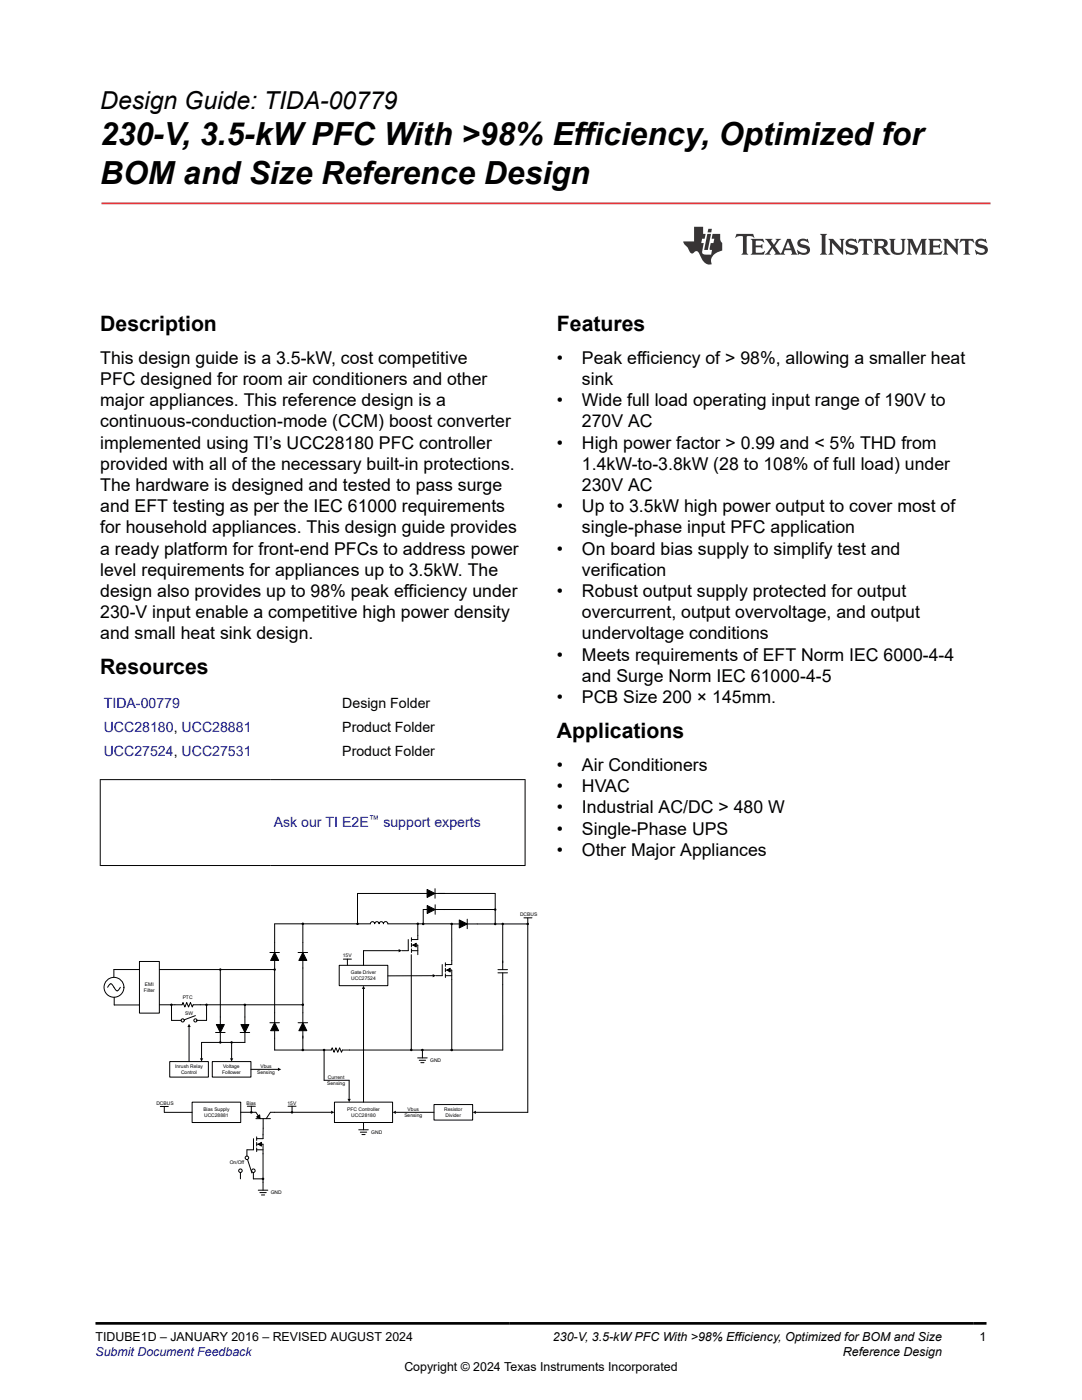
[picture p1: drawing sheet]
<svg xmlns="http://www.w3.org/2000/svg" width="216mm" height="279mm" viewBox="0 0 216 279" stroke-linecap="round" stroke-linejoin="round" font-family="sans-serif">
<defs><g id="words">
<g font-size="6.3">
<text x="20" y="29">230-V, 3.5-kW PFC With &gt;98% Efficiency, Optimized for</text>
<text x="20" y="36.6">BOM and Size Reference Design</text>
</g>
<text font-size="4.9" x="20" y="21.8">Design Guide: TIDA-00779</text>
<g font-size="4.2">
<text x="20" y="66">Description</text>
<text x="111.1" y="66">Features</text>
<text x="20" y="134.6">Resources</text>
<text x="111.1" y="147.3">Applications</text>
</g>
<g font-size="3.5">
<text x="20" y="72.6">This design guide is a 3.5-kW, cost competitive</text>
<text x="20" y="76.8">PFC designed for room air conditioners and other</text>
<text x="111.1" y="72.6">•</text>
<text x="116.1" y="72.6">Peak efficiency of &gt; 98%, allowing a smaller heat</text>
<text x="116.1" y="76.8">sink</text>
<text x="20" y="81">major appliances. This reference design is a</text>
<text x="111.1" y="81">•</text>
<text x="116.1" y="81">Wide full load operating input range of 190V to</text>
<text x="20" y="85.3">continuous-conduction-mode (CCM) boost converter</text>
<text x="20" y="89.5">implemented using TI’s UCC28180 PFC controller</text>
<text x="111.1" y="89.5">•</text>
<text x="116.1" y="85.3">270V AC</text>
<text x="116.1" y="89.5">High power factor &gt; 0.99 and &lt; 5% THD from</text>
<text x="20" y="93.7">provided with all of the necessary built-in protections.</text>
<text x="116.1" y="93.7">1.4kW-to-3.8kW (28 to 108% of full load) under</text>
<text x="20" y="98">The hardware is designed and tested to pass surge</text>
<text x="116.1" y="98">230V AC</text>
<text x="20" y="102.2">and EFT testing as per the IEC 61000 requirements</text>
<text x="20" y="106.4">for household appliances. This design guide provides</text>
<text x="111.1" y="102.2">•</text>
<text x="116.1" y="102.2">Up to 3.5kW high power output to cover most of</text>
<text x="116.1" y="106.4">single-phase input PFC application</text>
<text x="20" y="110.7">a ready platform for front-end PFCs to address power</text>
<text x="111.1" y="110.7">•</text>
<text x="116.1" y="110.7">On board bias supply to simplify test and</text>
<text x="20" y="114.9">level requirements for appliances up to 3.5kW. The</text>
<text x="20" y="119.1">design also provides up to 98% peak efficiency under</text>
<text x="111.1" y="119.1">•</text>
<text x="116.1" y="114.9">verification</text>
<text x="116.1" y="119.1">Robust output supply protected for output</text>
<text x="20" y="123.4">230-V input enable a competitive high power density</text>
<text x="116.1" y="123.4">overcurrent, output overvoltage, and output</text>
<text x="20" y="127.6">and small heat sink design.</text>
<text x="111.1" y="131.8">•</text>
<text x="116.1" y="127.6">undervoltage conditions</text>
<text x="116.1" y="131.8">Meets requirements of EFT Norm IEC 6000-4-4</text>
<text x="116.1" y="136.1">and Surge Norm IEC 61000-4-5</text>
<text x="111.1" y="140.3">•</text>
<text x="116.1" y="140.3">PCB Size 200 × 145mm.</text>
<text x="111.1" y="153.9">•</text>
<text x="116.1" y="153.9">Air Conditioners</text>
<text x="111.1" y="158.1">•</text>
<text x="116.1" y="158.1">HVAC</text>
<text x="111.1" y="162.3">•</text>
<text x="111.1" y="166.6">•</text>
<text x="116.1" y="162.3">Industrial AC/DC &gt; 480 W</text>
<text x="116.1" y="166.6">Single-Phase UPS</text>
<text x="111.1" y="170.8">•</text>
<text x="116.1" y="170.8">Other Major Appliances</text>
</g>
<g font-size="2.8" fill="#00f">
<text x="20.7" y="141.2">TIDA-00779</text>
<text x="20.7" y="146">UCC28180, UCC28881</text>
<text x="20.7" y="150.8">UCC27524, UCC27531</text>
<text x="54.6" y="165">Ask our TI E2E</text>
<text x="76.5" y="165">support experts</text>
</g>
<g font-size="2.8">
<text x="68.3" y="141.2">Design Folder</text>
<text x="68.3" y="146">Product Folder</text>
<text x="68.3" y="150.8">Product Folder</text>
</g>
<g font-size="2.5">
<text x="19" y="267.6">TIDUBE1D – JANUARY 2016 – REVISED AUGUST 2024</text>
<text x="110.3" y="267.6">230-V, 3.5-kW PFC With &gt;98% Efficiency, Optimized for BOM and Size</text>
<text x="195.5" y="267.6">1</text>
<text x="80.7" y="273.5">Copyright © 2024 Texas Instruments Incorporated</text>
<text x="168.2" y="270.6">Reference Design</text>
</g>
<text font-size="2.5" fill="#00f" x="19" y="270.6">Submit Document Feedback</text>
<text font-size="2.1" fill="#00f" x="73.6" y="164.3">™</text>
<g font-size="1">
<text x="103.8" y="182.9">DCBUS</text>
<text x="68.4" y="191.1">15V</text>
<text x="28.7" y="197.9">Filter</text>
<text x="28.9" y="196.7">EMI</text>
<text x="70" y="194.4">Gate Driver</text>
<text x="70.1" y="195.6">UCC27524</text>
<text x="36.5" y="199.5">PTC</text>
<text x="36.9" y="202.6">SW</text>
<text x="35" y="213.1">Inrush Relay</text>
<text x="36.1" y="214.3">Control</text>
<text x="44.3" y="214.3">Follower</text>
<text x="44.5" y="213.1">Voltage</text>
<text x="51.3" y="214.3">Sensing</text>
<text x="52" y="213.1">Vbus</text>
<text x="65.4" y="215.4">Current</text>
<text x="85.8" y="211.9">GND</text>
<text x="31.2" y="220.5">DCBUS</text>
<text x="40.6" y="221.7">Bias Supply</text>
<text x="49.2" y="220.4">Bias</text>
<text x="57.4" y="220.4">15V</text>
<text x="65.3" y="216.6">Sensing</text>
<text x="69.3" y="221.7">PFC Controller</text>
<text x="81.3" y="221.7">Vbus</text>
<text x="88.6" y="221.7">Resistor</text>
<text x="40.7" y="222.9">UCC28881</text>
<text x="70.1" y="222.9">UCC28180</text>
<text x="74.1" y="226.2">GND</text>
<text x="80.7" y="222.9">Sensing</text>
<text x="88.9" y="222.9">Divider</text>
<text x="45.8" y="232.3">On/Off</text>
<text x="54" y="238.3">GND</text>
</g>
</g></defs>
<g fill="#373435">
<path d="M159.3 48a.88 .88 0 0 0-.1 .9 .88 .88 0 0 0 .8 .5l.8 .2a.43 .43 0 0 1 .2 .5 .43 .43 0 0 1-.4 .3 2.14 2.14 0 0 1-1.6-.5l.3 .9 .2-.1a1.78 1.78 0 0 0 2.1-.5 .96 .96 0 0 0-.9-1.3l-.8-.2-.2-.3a.97 .97 0 0 1 1.6 .1l-.1-.8-.2 .1-.5-.1a1.38 1.38 0 0 0-1.2 .3zM157.2 48.2l.5 1.4h-1zM152.6 47.7l1.3 1.5-.7 1.1-.6 .5h1.2l-.3-.3 .6-1 .7 1-.3 .3h2.2l-.3-.3 .2-.6h1.3l.2 .6-.3 .3h1.3l-.3-.4-1.1-2.7h-.6l-1.3 2.9-1.1-1.5 .6-1 .6-.4h-1.2l.3 .2-.6 .9-.5-.8 .2-.3zM149.8 47.7l.3 .5v2.1l-.3 .5h2.6l.2-.8-.6 .4h-1.2v-1.1l1 .1 .3 .2v-.9l-.3 .3h-1v-.9l.7-.1a1.02 1.02 0 0 1 .9 .4l-.1-.7zM147 46.7l-.2 .8a1.36 1.36 0 0 1 1.4-.3v3.1l-.3 .5h1.4l-.3-.5v-3l.3-.2a1.15 1.15 0 0 1 1.2 .4l-.2-.8z"/>
<path d="M194.8 48a.88 .88 0 0 0-.1 .9 .88 .88 0 0 0 .8 .5l.8 .2a.43 .43 0 0 1 .2 .5 .43 .43 0 0 1-.4 .3 2.08 2.08 0 0 1-1.6-.5l.3 .9 .2-.1a1.76 1.76 0 0 0 2.1-.5 .95 .95 0 0 0-.9-1.3l-.9-.2-.1-.3a1 1 0 0 1 1.6 .1l-.1-.8-.3 .1-.3-.1a1.38 1.38 0 0 0-1.3 .3zM191.7 47.7l-.2 .8a.83 .83 0 0 1 1-.4l.1 2.2-.1 .2-.3 .3h1.4l-.3-.3v-.2v-2.1l.2-.2a.86 .86 0 0 1 .9 .5l-.2-.8zM188.2 47.7l.3 .5v2.1l-.3 .5h1l-.3-.5v-1.8l2.2 2.3v-2.6l.3-.5h-1l.3 .3v1.5l-1.6-1.8zM185.2 47.7l.3 .5v2.1l-.3 .5h2.6l.2-.8-.6 .4h-1.2v-1.1l1 .1 .3 .2v-.9l-.3 .3h-1v-.9l.6-.1a1.04 1.04 0 0 1 1.1 .4l-.2-.7zM180.9 47.7l.3 .5v2.1l-.3 .5h1l-.3-.5v-2l1.2 2.6 1.2-2.6v2l-.3 .5h1.3l-.4-.5v-2.1l.4-.5h-1.1l-.9 2-.9-2zM177.4 47.7l.3 .2a3.7 3.7 0 0 0 .3 2.6 1.68 1.68 0 0 0 2.4-.3l.1-2 .2-.5h-1l.3 .5v1.5a.82 .82 0 0 1-.8 .8 .82 .82 0 0 1-.8-.8v-1.8l.3-.2zM175.3 48.1h.1a.63 .63 0 0 1 .8 0 .63 .63 0 0 1 .1 .7l-.3 .3h-.8zM174.2 47.7l.3 .5v2.1l-.3 .5h1.4l-.3-.3-.1-1a.78 .78 0 0 1 1 .7 .89 .89 0 0 0 1.5 .5l-.5-.3-.5-.8-.4-.2a.84 .84 0 0 0 .8-.9 .84 .84 0 0 0-.8-.8zM171.4 47.7l-.2 .8h.1a.83 .83 0 0 1 1-.4v2.2v.2l-.3 .3h1.3l-.3-.3v-.2v-2.1l.2-.2a.87 .87 0 0 1 .9 .5l-.2-.8zM168.9 48a.88 .88 0 0 0-.1 .9 .88 .88 0 0 0 .8 .5l.8 .2a.43 .43 0 0 1 .2 .5 .43 .43 0 0 1-.4 .3 1.52 1.52 0 0 1-1.5-.6l-.1 .1 .3 .9 .2-.1a1.79 1.79 0 0 0 2.1-.5 .95 .95 0 0 0-.9-1.3l-.8-.2-.2-.3a.97 .97 0 0 1 1.6 .1h.1l-.2-.8-.2 .1-.4-.1a1.34 1.34 0 0 0-1.3 .3zM165.3 47.7l.3 .5v2.1l-.3 .5h1l-.3-.5v-1.8l2.2 2.3v-2.6l.3-.5h-1l.3 .3v1.5l-1.6-1.8zM163.6 46.7l.4 .5v3.1l-.4 .5h1.4l-.3-.5v-3.1l.3-.5z"/>
<path d="M141.3 45.7l-.1 .7h.7l.2-.7zM141.1 46.7l-.6 3.2h.7l.7-3.2zM138.5 45.3v2.9h-2.2l.1 .4 .9 1a1.01 1.01 0 0 0 1 .9 .62 .62 0 0 1 .6-.4 .62 .62 0 0 1 .6 .4l.2 .4a2.2 2.2 0 0 0 2.1 1.9l.2-.1a1.96 1.96 0 0 1 1.5-2.5l.6-.2-.1-1.6a1.73 1.73 0 0 1-.3-1.7h-1.5l-.2 .9h.5l-.1 .9h-.6l-.2 1v.3l.5 .1-.2 .9h-.7a.76 .76 0 0 1-1.1-.7l.3-1.6h-.5l.2-.9h.5l.2-.9h-.5v-1.4z"/>
</g>
<path d="M20.4 40.6h177.1" fill="none" stroke="#ed3237" stroke-width=".35"/>
<g fill="none" stroke="#000" stroke-width=".2">
<path d="M19.9 155.6h84.9M20 155.5v17.3M104.8 155.5v17.3M19.9 172.7h84.9M81.5 187.5v2.2h-1.3M82.1 188.6h1.3v1.9M82.1 189.7h1.3M82.1 187.1v.8M82.1 188.3v.7M82.1 189.4v.7M82.4 188.6l.7-.4v.8zM83.4 186.7v.8h-1.3"/>
<path d="M34.2 203.6h1.9M39 202.7l-2.2 .8M39.3 203.6h1.9M83.3 211.1h1.9M83.7 211.6h1.2M84 212.1h.6M84.3 209.5v1.6"/>
<circle cx="36.5" cy="203.6" r=".32"/>
<circle cx="39" cy="203.6" r=".32"/>
</g>
<path d="M82.4 188.6l.7-.4v.8z" fill="#000"/>
<path d="M67.7 192.7h9.7v4h-9.7z" fill-rule="evenodd" fill="#fff"/>
<g fill="none" stroke="#000" stroke-width=".2">
<path d="M21.5 197l.1-.2a.52 .52 0 0 1 .5-.5 .52 .52 0 0 1 .5 .5l.3 .4a.52 .52 0 0 0 .5 .5 .52 .52 0 0 0 .5-.5l.1-.2M67.7 192.7h9.7v4h-9.7zM84.5 181.5h.7M85.2 180.7l1.6 .8-1.6 .8zM86.8 180.6v1.9M86.8 181.5h2M90.1 184.4h1.5M91.6 183.6l1.6 .8-1.6 .8zM93.2 183.4v1.9M93.2 184.4h2M34.9 200.5h1.4l.2-.4 .4 .9 .4-.9 .3 .9 .4-.9 .4 .9 .2-.5h1.4M43 206.1h1.9"/>
<path d="M43.2 204.5h1.6l-.8 1.6zM44 203v1.5M44 206.1v1.9M47.9 206.1h1.9M48.1 204.5h1.6l-.8 1.6zM48.9 203v1.5M48.9 206.1v1.9"/>
<circle cx="22.7" cy="197" r="1.98"/>
</g>
<path d="M85.2 180.7l1.6 .8-1.6 .8zM91.6 183.6l1.6 .8-1.6 .8zM43.2 204.5h1.6l-.8 1.6zM48.1 204.5h1.6l-.8 1.6z" fill="#000"/>
<path d="M36.5 198.6h1.9v1.2h-1.9z" fill-rule="evenodd" fill="#fff"/>
<g fill="none" stroke="#000" stroke-width=".2">
<path d="M85.2 177.5l1.6 .8-1.6 .8zM85.2 178.3h-13.9v6.1M86.8 177.4v1.9M86.8 178.3h12M98.8 178.3v6.1M31.8 193.5h23M44 193.5v9.5M53.8 190.1h2M54.8 190.1l.8 1.6h-1.6zM54.8 190.1v-5.7h19.1a.44 .44 0 0 1 .4-.5 .44 .44 0 0 1 .5 .5 .44 .44 0 0 1 .4-.5 .44 .44 0 0 1 .4 .5 .44 .44 0 0 1 .5-.5 .44 .44 0 0 1 .4 .5 .44 .44 0 0 1 .4-.5 .44 .44 0 0 1 .5 .5h12.7v8.1h-1.2M54.8 191.7v12.4M59.5 190.1h1.9"/>
<path d="M60.4 190.1l.8 1.6h-1.6zM60.4 184.4v5.7M60.4 191.7v12.4M72.5 189.7v3M83.4 184.4v2.3M88.2 192.5v2.2h-1.2M88.5 181.5h10.3M88.9 193.6h1.2v1.9M88.9 194.7h1.2M88.9 192.1v.8M88.9 193.2v.8M88.9 194.4v.7"/>
<path d="M89.2 193.6l.6-.4v.8zM99.4 194.1h1.9M99.4 193.5h1.9M100.3 191.8v1.7M100.3 194.2v2.3M31.8 200.5h3.1M34.2 200.5v3.1M40 200.5h20.4M41.2 200.5v3.1M44 208h4.9M48.9 200.5v2.5M53.8 204.1h2"/>
<path d="M54.8 204.1l.8 1.6h-1.6zM54.8 205.7v1.5M59.5 204.1h1.9M60.4 204.1l.8 1.6h-1.6zM60.4 205.7v1.5"/>
</g>
<path d="M85.2 177.5l1.6 .8-1.6 .8zM54.8 190.1l.8 1.6h-1.6zM60.4 190.1l.8 1.6h-1.6zM89.2 193.6l.6-.4v.8zM54.8 204.1l.8 1.6h-1.6zM60.4 204.1l.8 1.6h-1.6z" fill="#000"/>
<path d="M33.9 211.9h7.7v3.1h-7.7z" fill-rule="evenodd" fill="#fff"/>
<path d="M33.9 211.9h7.7v3.1h-7.7z" fill="none" stroke="#000" stroke-width=".2"/>
<path d="M42.4 211.9h7.7v3.1h-7.7z" fill-rule="evenodd" fill="#fff"/>
<path d="M37.7 205v6.9M42.4 211.9h7.7v3.1h-7.7zM44 208h-3.8v3.3M46.2 208v3.3" fill="none" stroke="#000" stroke-width=".2"/>
<path d="M37.7 204.3l.3 .7h-.6zM39.9 211.2h.6l-.3 .7zM45.9 211.2h.6l-.3 .7z" fill="#000"/>
<path d="M38.3 220h9.7v4h-9.7z" fill-rule="evenodd" fill="#fff"/>
<g fill="none" stroke="#000" stroke-width=".2">
<path d="M38.3 220h9.7v4h-9.7zM32 220.8h1.6M32.8 220.8v1.2M32.8 222h5.5M48 234v1.3M48 222h3.1l.8 1.3M49.4 220.8h1.6M49.4 231.4l.9 2.7M50.2 220.8v1.2M50.6 234v1.3h1.9M50.6 227.2v2.3h-1.3v1.2M51.1 223.3h2.9"/>
<path d="M51.2 228.4h1.3v9.1M51.2 229.5h1.3M51.2 226.9v.7M51.2 228v.7M51.2 229.1v.7M51.2 222.9l.6-.4 .1 .7zM51.5 228.4l.7-.4v.7zM51.5 237.5h1.9M51.9 238h1.2M52.2 238.5h.6M52.5 223.3v3.9h-1.3M54.7 222h-.7l-.9 1.3"/>
<path d="M57.5 220.8h1.6M58.3 220.8v1.2M71.6 225.5h1.9M71.9 226h1.3M72.2 226.4h.7M72.5 223.9v1.6"/>
<circle cx="48" cy="233.6" r=".35"/>
<circle cx="49.3" cy="231.1" r=".35"/>
<circle cx="50.6" cy="233.6" r=".35"/>
</g>
<path d="M51.2 222.9l.6-.4 .1 .7zM51.5 228.4l.7-.4v.7z" fill="#000"/>
<path d="M66.7 220h11.6v4h-11.6z" fill-rule="evenodd" fill="#fff"/>
<path d="M82.1 190.5v19M90.1 195.5v14.1M95.2 184.4h5.1M100.3 196.5v13.1h-32l-.2 .4-.3-.9-.4 .9-.4-.9-.3 .9-.4-.9-.2 .5h-11.3v-2.4M60.4 206.8v2.8M66.7 220h11.6v4h-11.6z" fill="none" stroke="#000" stroke-width=".2"/>
<path d="M86.6 220.4h7.7v3.1h-7.7z" fill-rule="evenodd" fill="#fff"/>
<g fill="none" stroke="#000" stroke-width=".2">
<path d="M43.8 193.5h.2M54.6 193.5h.2M60.3 184.4h.1M68.5 191.4h1.6M69.3 191.4v1.2M71.2 184.4h.2M72.5 197.4v22.6M72.5 189.7h7M83.2 184.4h.2M86.3 194.7l-8.9 .1M90 184.4h.1M98.7 181.5h.1"/>
<path d="M104.5 183.2h1.6M105.3 184.4h-5v.1M105.3 183.2v38.8h-10.3M34.1 200.5h.1M41.1 200.5h.1M43.8 208h.2M46.1 208h.1M48.7 200.4l.2 .1M50.1 213.4h5.4M60.3 200.5h.1M60.3 209.6h.1M64.5 209.6h.2v6h5v3.7"/>
<path d="M82.1 209.4v.1M90 209.6h.1M50.2 222h-.1M52.3 235.3h.2M54.7 222h11.4M79 222h7.6M86.6 220.4h7.7v3.1h-7.7z"/>
</g>
<g fill="#000">
<path d="M72.5 196.7l.4 .7h-.7zM79.5 189.4l.7 .3-.7 .4zM86.3 194.4l.7 .3-.7 .3zM55.5 213.1l.6 .3-.6 .3zM69.3 219.3h.7l-.3 .7zM66.1 221.7l.6 .3-.6 .3zM78.3 222l.7-.3v.6zM94.3 222l.7-.3v.6z"/>
<circle cx="44" cy="193.5" r=".24"/>
<circle cx="54.8" cy="193.5" r=".24"/>
<circle cx="60.4" cy="184.4" r=".24"/>
<circle cx="71.4" cy="184.4" r=".24"/>
<circle cx="83.4" cy="184.4" r=".24"/>
<circle cx="90.1" cy="184.4" r=".24"/>
<circle cx="98.8" cy="181.5" r=".24"/>
<circle cx="100.3" cy="184.4" r=".24"/>
<circle cx="105.3" cy="184.4" r=".24"/>
<circle cx="34.2" cy="200.5" r=".24"/>
<circle cx="41.2" cy="200.5" r=".24"/>
<circle cx="44" cy="208" r=".24"/>
<circle cx="46.2" cy="208" r=".24"/>
<circle cx="48.9" cy="200.5" r=".24"/>
<circle cx="60.4" cy="200.5" r=".24"/>
<circle cx="60.4" cy="209.6" r=".24"/>
<circle cx="64.7" cy="209.6" r=".24"/>
<circle cx="82.1" cy="209.5" r=".24"/>
<circle cx="90.1" cy="209.6" r=".24"/>
<circle cx="50.1" cy="222" r=".24"/>
<circle cx="52.5" cy="235.3" r=".24"/>
<circle cx="58.3" cy="222" r=".24"/>
</g>
<path d="M27.8 191.9h4v10.3h-4z" fill-rule="evenodd" fill="#fff"/>
<path d="M22.8 199v1.6h5M27.8 191.9h4v10.3h-4zM27.8 193.5h-5.1v1.6M84.3 184.4h.1M84.4 181.5v2.9M98.8 184.4v.1M100.3 184.5v7.7M84.1 209.6h.2" fill="none" stroke="#000" stroke-width=".2"/>
<g fill="#000">
<circle cx="84.4" cy="184.4" r=".24"/>
<circle cx="98.8" cy="184.4" r=".24"/>
<circle cx="84.3" cy="209.6" r=".24"/>
</g>
<path d="M27.7 3.7l-.2 .6 .5-.3h.6v.2v2.2l-.2 .3h1l-.2-.3v-2.2v-.2h.5l.5 .3-.1-.6zM29.8 4.4l.2 .4v1.6l-.2 .3h1.9l.1-.5a1.08 1.08 0 0 1-1.3 .1v-.6h.6l.4 .1v-.6l-.4 .2h-.6v-.6l.2-.1a1 1 0 0 1 1 .3l-.1-.6zM31.8 4.4l1 1.2-1 1.1h.9l-.2-.2 .4-.7 .5 .7-.2 .2h1.6l-.2-.2 .1-.4h1l.1 .4-.1 .2h.9l-.2-.3-.8-2h-.5l-1 2.2-.8-1.1 .9-1.1h-.8l.2 .2-.5 .7-.3-.7 .1-.2zM35.2 4.8l.4 1h-.8zM36.8 4.6a.65 .65 0 0 0-.2 .7 .65 .65 0 0 0 .6 .4l.7 .2 .1 .2a.79 .79 0 0 1-.7 .4 .79 .79 0 0 1-.7-.5l.1 .7 .2-.1a.93 .93 0 0 0 1.1 .1 .93 .93 0 0 0 .4-.9 1.46 1.46 0 0 0-1.2-.6l-.1-.4a1.09 1.09 0 0 1 1.2 .2l-.2-.6-.1 .1-.6-.1zM28.4 7.2l.2 .4v2.3l-.2 .4h1l-.2-.4v-2.3l.2-.4zM29.6 7.9l.2 .4v1.6l-.2 .4h.8l-.3-.4v-1.4l1.7 1.8v-2l.2-.4h-.8l.2 .3 .1 1.1-1.2-1.4zM32.3 8.1a.65 .65 0 0 0-.2 .7 .65 .65 0 0 0 .7 .4l.6 .2 .1 .3a.79 .79 0 0 1-.7 .3 .79 .79 0 0 1-.7-.5l.1 .8 .2-.1a.93 .93 0 0 0 1.1 0 .93 .93 0 0 0 .4-.9 1.46 1.46 0 0 0-1.2-.6l-.1-.4a1.09 1.09 0 0 1 1.2 .2l-.2-.6-.1 .1-.6-.1zM34.1 7.9l-.1 .7a.63 .63 0 0 1 .7-.4l.1 1.7-.3 .4h1l-.2-.4v-1.7a.66 .66 0 0 1 .8 .4l-.1-.7zM36.2 7.9l.2 .4v1.6l-.2 .4h.9l-.2-.2v-.8l.5 .1 .1 .1a.79 .79 0 0 0 1.2 .7l-1-1a.61 .61 0 0 0 .6-.6 .61 .61 0 0 0-.5-.6zM36.9 8.3l.2-.1a.47 .47 0 0 1 .5 .1 .47 .47 0 0 1 .1 .5l-.2 .2h-.6zM38.5 7.9l.2 .3a2.27 2.27 0 0 0 .4 1.9 1.04 1.04 0 0 0 1.7-.6v-1.3l.2-.3h-.8l.2 .4v1.2a.6 .6 0 0 1-.6 .5 .6 .6 0 0 1-.6-.5v-1.2l.3-.4zM41.1 7.9l.2 .4v1.6l-.2 .4h.7l-.2-.4v-1.5l.9 1.9 .8-1.9v1.5l-.2 .4h1l-.3-.4v-1.6l.3-.4h-.8l-.7 1.6-.7-1.6zM44.3 7.9l.2 .4v1.6l-.2 .4h1.9l.1-.6a1.09 1.09 0 0 1-1.3 .1v-.6h.6l.4 .2v-.7l-.4 .2h-.6v-.5l.2-.2a1.01 1.01 0 0 1 1 .3l-.1-.6zM46.4 7.9l.3 .4v1.6l-.3 .4h.8l-.2-.4v-1.4l1.6 1.8v-2l.2-.4h-.7l.2 .3v1.1l-1.2-1.4zM49 7.9l-.1 .7a.63 .63 0 0 1 .8-.4v1.7l-.3 .4h1l-.2-.4v-1.7a.66 .66 0 0 1 .8 .4l-.1-.7zM51.4 8.1a.65 .65 0 0 0-.2 .7 .65 .65 0 0 0 .6 .4l.6 .2 .2 .3a.79 .79 0 0 1-.8 .3 .79 .79 0 0 1-.6-.5l.1 .8 .2-.1a.93 .93 0 0 0 1 0 .93 .93 0 0 0 .5-.9 1.46 1.46 0 0 0-1.3-.6l-.1-.4a1.09 1.09 0 0 1 1.3 .2l-.2-.6-.2 .1-.5-.1z" fill="#231f20"/>
<path d="M21.1 2.3v2.8h-2.1l.1 .4 .9 .9a.95 .95 0 0 0 .9 .9 .59 .59 0 0 1 .6-.3 .59 .59 0 0 1 .5 .3l.4 .8a1.59 1.59 0 0 0 2.1 1.3 1.61 1.61 0 0 1 1-2.2l1-.4-.1-1.4a1.59 1.59 0 0 1-.4-1.7h-1.4l-.2 .9h.5l-.1 .8h-.5l-.2 1v.3h.4l-.2 .9h-.6a.73 .73 0 0 1-1.1-.6l.3-1.6h-.5l.2-.8h.5l.2-.9h-.5v-1.4zM23.6 3.7l-.6 3h.7l.6-3zM23.8 2.7l-.1 .7h.7l.1-.7z" fill="#ed1c24"/>
<path d="M19 15h177.8M19 264.1h177.8" fill="none" stroke="#000" stroke-width=".53"/>
<path d="M0 0h215.9v15.9h-215.9z" fill-rule="evenodd" fill="#fff"/>
<use href="#words"/>
</svg>
